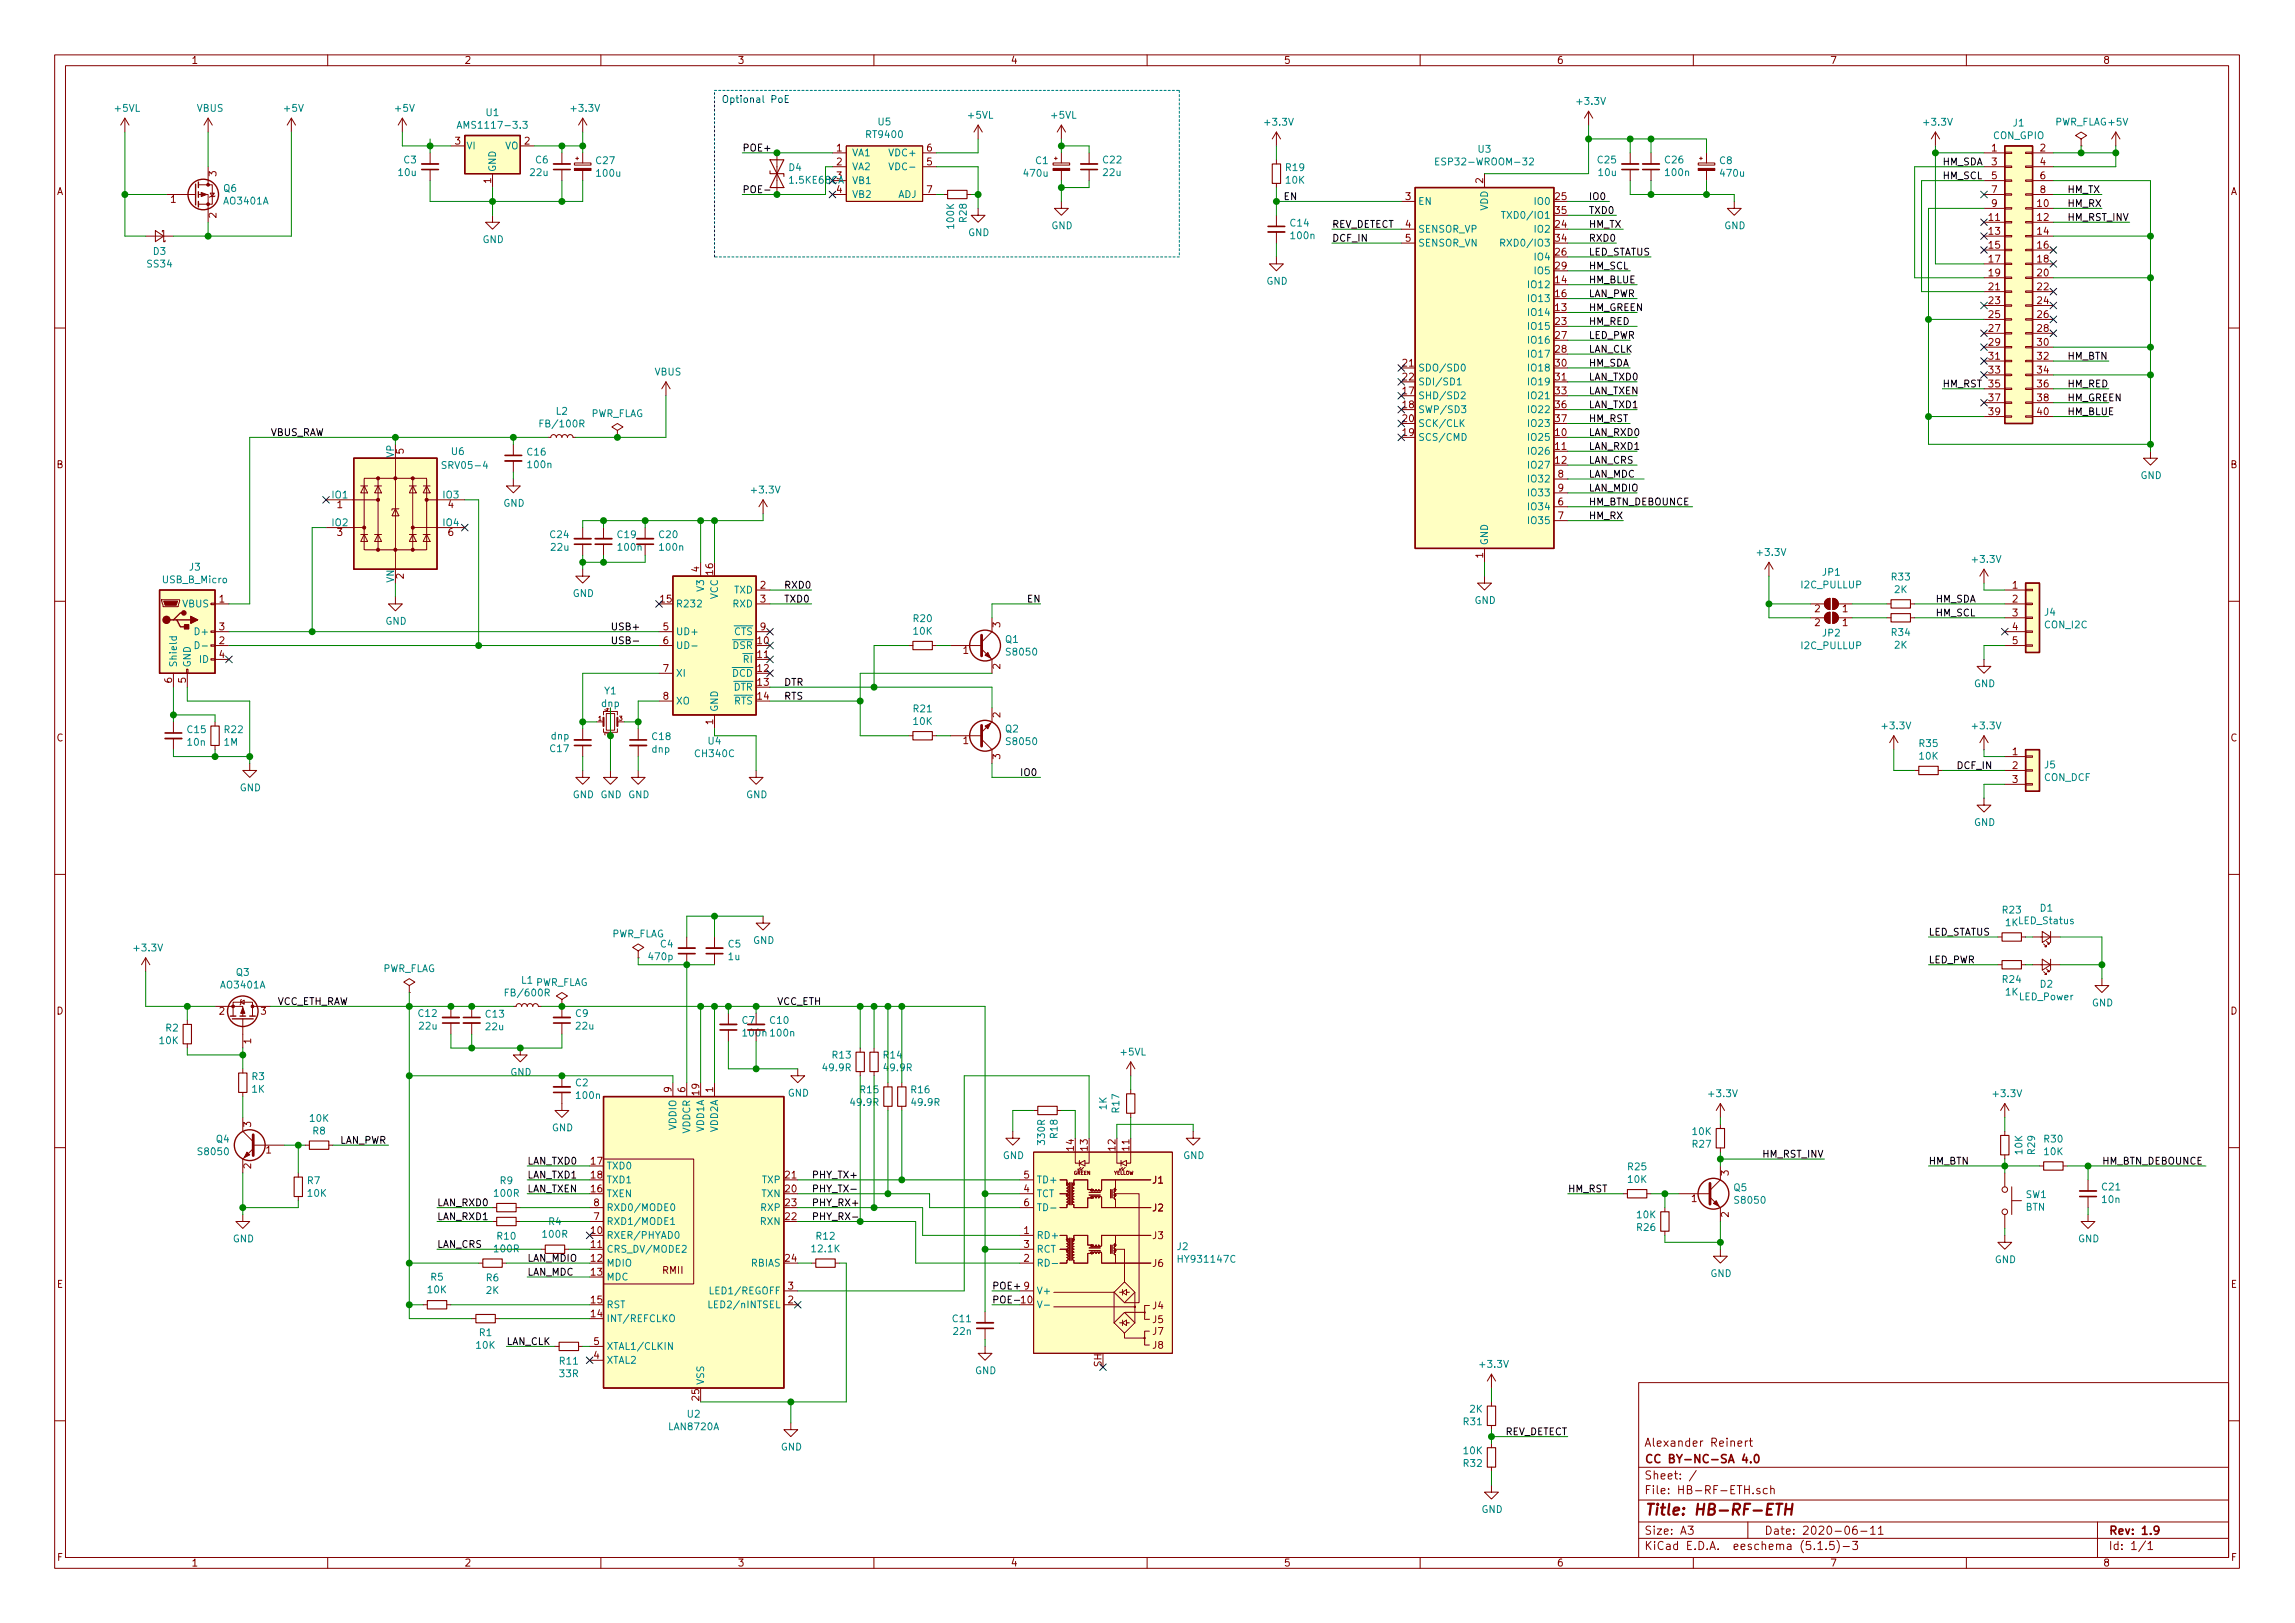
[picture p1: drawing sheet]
<svg xmlns="http://www.w3.org/2000/svg" width="420mm" height="297mm" viewBox="0 0 420 297" stroke-linecap="round" stroke-linejoin="round" font-family="sans-serif">
<defs><g id="words">
<text font-size="2.8" fill="#840000" x="301" y="277.3">Title: HB-RF-ETH</text>
<g font-size="2.1" fill="#840000">
<text x="301" y="267.8">CC BY-NC-SA 4.0</text>
<text x="301" y="264.8">Alexander Reinert</text>
<text x="301" y="273.5">File: HB-RF-ETH.sch</text>
<text x="301" y="270.8">Sheet: /</text>
<text x="301" y="280.9">Size: A3</text>
<text x="323" y="280.9">Date: 2020-06-11</text>
<text x="386" y="280.9">Rev: 1.9</text>
<text x="301" y="283.7">KiCad E.D.A. eeschema (5.1.5)-3</text>
<text x="386" y="283.7">Id: 1/1</text>
</g>
<g font-size="1.8" fill="#840000">
<text x="35" y="11.7">1</text>
<text x="85" y="11.7">2</text>
<text x="135" y="11.7">3</text>
<text x="185" y="11.7">4</text>
<text x="235" y="11.7">5</text>
<text x="285" y="11.7">6</text>
<text x="335" y="11.7">7</text>
<text x="385" y="11.7">8</text>
<text x="83.3" y="26.5">3</text>
<text x="96" y="26.5">2</text>
<text x="153.2" y="27.7">1</text>
<text x="169.7" y="27.7">6</text>
<text x="364.6" y="27.7">1</text>
<text x="373.5" y="27.7">2</text>
<text x="10.4" y="35.7">A</text>
<text x="39.6" y="32.3" transform="rotate(-90 39.6 32.3)">3</text>
<text x="89.9" y="33.5" transform="rotate(-90 89.9 33.5)">1</text>
<text x="153.2" y="30.3">2</text>
<text x="153.2" y="35.3">4</text>
<text x="169.7" y="30.3">5</text>
<text x="169.7" y="35.3">7</text>
<text x="271.5" y="33.5" transform="rotate(-90 271.5 33.5)">2</text>
<text x="364.6" y="30.3">3</text>
<text x="364.6" y="32.8">5</text>
<text x="364.6" y="35.3">7</text>
<text x="373.5" y="30.3">4</text>
<text x="373.5" y="32.8">6</text>
<text x="373.5" y="35.3">8</text>
<text x="408.4" y="35.7">A</text>
<text x="31.3" y="37.1">1</text>
<text x="39.6" y="39.9" transform="rotate(-90 39.6 39.9)">2</text>
<text x="257.3" y="36.6">3</text>
<text x="257.3" y="41.7">4</text>
<text x="284.8" y="41.7">24</text>
<text x="284.8" y="36.6">25</text>
<text x="284.8" y="39.2">35</text>
<text x="364.2" y="40.4">11</text>
<text x="364.6" y="37.9">9</text>
<text x="373" y="37.9">10</text>
<text x="373" y="40.4">12</text>
<text x="257.3" y="44.2">5</text>
<text x="284.8" y="46.8">26</text>
<text x="284.8" y="44.2">34</text>
<text x="364.2" y="43">13</text>
<text x="364.2" y="45.5">15</text>
<text x="373" y="43">14</text>
<text x="373" y="45.5">16</text>
<text x="284.8" y="51.9">14</text>
<text x="284.8" y="49.3">29</text>
<text x="364.2" y="48">17</text>
<text x="364.2" y="50.6">19</text>
<text x="364.2" y="53.1">21</text>
<text x="373" y="48">18</text>
<text x="373" y="50.6">20</text>
<text x="373" y="53.1">22</text>
<text x="284.8" y="56.9">13</text>
<text x="284.8" y="54.4">16</text>
<text x="284.8" y="59.5">23</text>
<text x="364.2" y="55.7">23</text>
<text x="364.2" y="58.2">25</text>
<text x="373" y="55.7">24</text>
<text x="373" y="58.2">26</text>
<text x="284.8" y="62">27</text>
<text x="284.8" y="64.6">28</text>
<text x="364.2" y="60.7">27</text>
<text x="364.2" y="63.3">29</text>
<text x="364.2" y="65.8">31</text>
<text x="373" y="60.7">28</text>
<text x="373" y="63.3">30</text>
<text x="373" y="65.8">32</text>
<text x="256.8" y="67.1">21</text>
<text x="256.8" y="69.6">22</text>
<text x="284.8" y="67.1">30</text>
<text x="284.8" y="69.6">31</text>
<text x="364.2" y="68.4">33</text>
<text x="364.2" y="70.9">35</text>
<text x="373" y="68.4">34</text>
<text x="373" y="70.9">36</text>
<text x="256.8" y="72.2">17</text>
<text x="256.8" y="74.7">18</text>
<text x="256.8" y="77.3">20</text>
<text x="284.8" y="72.2">33</text>
<text x="284.8" y="74.7">36</text>
<text x="284.8" y="77.3">37</text>
<text x="364.2" y="73.4">37</text>
<text x="364.2" y="76">39</text>
<text x="373" y="73.4">38</text>
<text x="373" y="76">40</text>
<text x="73.9" y="83.1" transform="rotate(-90 73.9 83.1)">5</text>
<text x="256.8" y="79.8">19</text>
<text x="284.8" y="79.8">10</text>
<text x="284.8" y="82.3">11</text>
<text x="10.4" y="85.7">B</text>
<text x="284.8" y="84.9">12</text>
<text x="285.3" y="87.4">8</text>
<text x="285.3" y="90">9</text>
<text x="408.4" y="85.7">B</text>
<text x="61.7" y="93">1</text>
<text x="82.1" y="93">4</text>
<text x="285.3" y="92.5">6</text>
<text x="285.3" y="95">7</text>
<text x="61.7" y="98.1">3</text>
<text x="82.1" y="98.1">6</text>
<text x="73.9" y="105.9" transform="rotate(-90 73.9 105.9)">2</text>
<text x="128" y="104.7" transform="rotate(-90 128 104.7)">4</text>
<text x="130.6" y="105.1" transform="rotate(-90 130.6 105.1)">16</text>
<text x="139.2" y="107.7">2</text>
<text x="271.5" y="102.1" transform="rotate(-90 271.5 102.1)">1</text>
<text x="368.5" y="107.7">1</text>
<text x="40.2" y="110.3">1</text>
<text x="121" y="110.3">15</text>
<text x="139.2" y="110.3">3</text>
<text x="332.3" y="112.1">2</text>
<text x="337.3" y="112.1">1</text>
<text x="368.5" y="110.3">2</text>
<text x="368.5" y="112.8">3</text>
<text x="40.2" y="117.9">2</text>
<text x="40.2" y="115.4">3</text>
<text x="121.4" y="115.4">5</text>
<text x="121.4" y="117.9">6</text>
<text x="138.7" y="117.9">10</text>
<text x="139.2" y="115.4">9</text>
<text x="176.4" y="119.7">1</text>
<text x="183.1" y="114.8" transform="rotate(-90 183.1 114.8)">3</text>
<text x="332.3" y="114.6">2</text>
<text x="337.3" y="114.6">1</text>
<text x="368.5" y="115.4">4</text>
<text x="368.5" y="117.9">5</text>
<text x="31.5" y="125" transform="rotate(-90 31.5 125)">6</text>
<text x="34" y="125" transform="rotate(-90 34 125)">5</text>
<text x="40.2" y="120.4">4</text>
<text x="121.4" y="123">7</text>
<text x="138.7" y="120.4">11</text>
<text x="138.7" y="123">12</text>
<text x="138.7" y="125.5">13</text>
<text x="183.1" y="122.4" transform="rotate(-90 183.1 122.4)">2</text>
<text x="121.4" y="128.1">8</text>
<text x="138.7" y="128.1">14</text>
<text x="183.1" y="131.3" transform="rotate(-90 183.1 131.3)">2</text>
<text x="10.4" y="135.7">C</text>
<text x="130.6" y="132.6" transform="rotate(-90 130.6 132.6)">1</text>
<text x="176.4" y="136.2">1</text>
<text x="408.4" y="135.7">C</text>
<text x="183.1" y="138.9" transform="rotate(-90 183.1 138.9)">3</text>
<text x="368.5" y="138.2">1</text>
<text x="368.5" y="140.8">2</text>
<text x="368.5" y="143.3">3</text>
<text x="10.4" y="185.7">D</text>
<text x="40.2" y="185.7">2</text>
<text x="47.8" y="185.7">3</text>
<text x="408.4" y="185.7">D</text>
<text x="46" y="191" transform="rotate(-90 46 191)">1</text>
<text x="122.9" y="199.9" transform="rotate(-90 122.9 199.9)">9</text>
<text x="125.5" y="199.9" transform="rotate(-90 125.5 199.9)">6</text>
<text x="128" y="200.4" transform="rotate(-90 128 200.4)">19</text>
<text x="130.6" y="199.9" transform="rotate(-90 130.6 199.9)">1</text>
<text x="46" y="206.3" transform="rotate(-90 46 206.3)">3</text>
<text x="46" y="213.9" transform="rotate(-90 46 213.9)">2</text>
<text x="48.7" y="211.1">1</text>
<text x="108.3" y="213.1">17</text>
<text x="108.3" y="215.7">18</text>
<text x="143.8" y="215.7">21</text>
<text x="187.5" y="215.7">5</text>
<text x="196.6" y="210.6" transform="rotate(-90 196.6 210.6)">14</text>
<text x="199.1" y="210.6" transform="rotate(-90 199.1 210.6)">13</text>
<text x="204.2" y="210.6" transform="rotate(-90 204.2 210.6)">12</text>
<text x="206.8" y="210.6" transform="rotate(-90 206.8 210.6)">11</text>
<text x="316.5" y="215.1" transform="rotate(-90 316.5 215.1)">3</text>
<text x="108.3" y="218.2">16</text>
<text x="108.7" y="220.8">8</text>
<text x="143.8" y="218.2">20</text>
<text x="143.8" y="220.8">23</text>
<text x="187.5" y="218.2">4</text>
<text x="187.5" y="220.8">6</text>
<text x="211" y="216.6">J1</text>
<text x="211" y="221.7">J2</text>
<text x="309.7" y="220">1</text>
<text x="108.3" y="225.8">10</text>
<text x="108.7" y="223.3">7</text>
<text x="143.8" y="223.3">22</text>
<text x="187.5" y="225.8">1</text>
<text x="211" y="226.8">J3</text>
<text x="316.5" y="222.8" transform="rotate(-90 316.5 222.8)">2</text>
<text x="108.3" y="228.4">11</text>
<text x="108.3" y="230.9">12</text>
<text x="108.3" y="233.5">13</text>
<text x="121.3" y="233.1">RMII</text>
<text x="143.8" y="230.9">24</text>
<text x="187.5" y="230.9">2</text>
<text x="187.5" y="228.4">3</text>
<text x="211" y="231.9">J6</text>
<text x="10.4" y="235.7">E</text>
<text x="108.3" y="238.5">15</text>
<text x="144.3" y="238.5">2</text>
<text x="144.3" y="236">3</text>
<text x="211" y="239.6">J4</text>
<text x="408.4" y="235.7">E</text>
<text x="108.3" y="241.1">14</text>
<text x="211" y="242.1">J5</text>
<text x="211" y="244.3">J7</text>
<text x="108.7" y="248.7">4</text>
<text x="108.7" y="246.2">5</text>
<text x="201.7" y="250.2" transform="rotate(-90 201.7 250.2)">SH</text>
<text x="211" y="246.8">J8</text>
<text x="128" y="256.3" transform="rotate(-90 128 256.3)">25</text>
<text x="10.5" y="285.7">F</text>
<text x="35" y="286.7">1</text>
<text x="85" y="286.7">2</text>
<text x="135" y="286.7">3</text>
<text x="185" y="286.7">4</text>
<text x="235" y="286.7">5</text>
<text x="285" y="286.7">6</text>
<text x="335" y="286.7">7</text>
<text x="385" y="286.7">8</text>
<text x="408.5" y="285.7">F</text>
</g>
<g font-size="1.8" fill="#008484">
<text x="21.1" y="20.5">+5VL</text>
<text x="36" y="20.5">VBUS</text>
<text x="52.1" y="20.5">+5V</text>
<text x="72.4" y="20.5">+5V</text>
<text x="84.7" y="23.6">AMS1117-3.3</text>
<text x="89.1" y="21.2">U1</text>
<text x="104.7" y="20.5">+3.3V</text>
<text x="160.8" y="22.9">U5</text>
<text x="177.3" y="21.7">+5VL</text>
<text x="192.6" y="21.7">+5VL</text>
<text x="231.7" y="23">+3.3V</text>
<text x="288.9" y="19.2">+3.3V</text>
<text x="352.4" y="23">+3.3V</text>
<text x="368.6" y="23.2">J1</text>
<text x="376" y="23">PWR_FLAG +5V</text>
<text x="74" y="29.9">C3</text>
<text x="85.3" y="27.3">VI</text>
<text x="92.4" y="27.3">VO</text>
<text x="98.1" y="29.9">C6</text>
<text x="156" y="28.6">VA1</text>
<text x="158.8" y="25.3">RT9400</text>
<text x="163.1" y="28.6">VDC+</text>
<text x="202" y="29.9">C22</text>
<text x="270.7" y="28">U3</text>
<text x="292.6" y="29.9">C25</text>
<text x="304.9" y="29.9">C26</text>
<text x="364.9" y="25.5">CON_GPIO</text>
<text x="41" y="35.1">Q6</text>
<text x="73" y="32.2">10u</text>
<text x="90.8" y="31.5" transform="rotate(-90 90.8 31.5)">GND</text>
<text x="97.2" y="32.2">22u</text>
<text x="109.2" y="30">C27</text>
<text x="109.4" y="32.3">100u</text>
<text x="144.4" y="31.3">D4</text>
<text x="153.2" y="32.8">3</text>
<text x="156" y="31.2">VA2</text>
<text x="156" y="33.7">VB1</text>
<text x="163.6" y="31.2">VDC-</text>
<text x="187.6" y="32.3">470u</text>
<text x="189.6" y="30">C1</text>
<text x="202.1" y="32.2">22u</text>
<text x="235.5" y="31.3">R19</text>
<text x="235.5" y="33.6">10K</text>
<text x="263.9" y="30.3">ESP32-WROOM-32</text>
<text x="292.7" y="32.2">10u</text>
<text x="305.1" y="32.2">100n</text>
<text x="314.9" y="30">C8</text>
<text x="315.1" y="32.3">470u</text>
<text x="41.1" y="37.4">AO3401A</text>
<text x="156" y="36.2">VB2</text>
<text x="164.4" y="36.2">ADJ</text>
<text x="174.7" y="41.7" transform="rotate(-90 174.7 41.7)">100K</text>
<text x="177" y="40.6" transform="rotate(-90 177 40.6)">R28</text>
<text x="192.5" y="41.9">GND</text>
<text x="236.3" y="41.5">C14</text>
<text x="259.6" y="37.5">EN</text>
<text x="272.4" y="38.6" transform="rotate(-90 272.4 38.6)">VDD</text>
<text x="276.1" y="40">TXD0/IO1</text>
<text x="281.1" y="37.5">IO0</text>
<text x="315.7" y="41.9">GND</text>
<text x="28.1" y="46.6">D3</text>
<text x="88.3" y="44.5">GND</text>
<text x="177.2" y="43.2">GND</text>
<text x="236.5" y="43.8">100n</text>
<text x="259.6" y="42.6">SENSOR_VP</text>
<text x="259.6" y="45.1">SENSOR_VN</text>
<text x="275.9" y="45.1">RXD0/IO3</text>
<text x="281.1" y="42.6">IO2</text>
<text x="281.1" y="47.7">IO4</text>
<text x="27.1" y="49">SS34</text>
<text x="231.9" y="52.1">GND</text>
<text x="280.1" y="52.7">IO12</text>
<text x="281.1" y="50.2">IO5</text>
<text x="280.1" y="57.8">IO14</text>
<text x="280.1" y="55.3">IO13</text>
<text x="280.1" y="60.4">IO15</text>
<text x="280.1" y="62.9">IO16</text>
<text x="280.1" y="65.4">IO17</text>
<text x="119.9" y="68.7">VBUS</text>
<text x="259.6" y="68">SDO/SD0</text>
<text x="259.6" y="70.5">SDI/SD1</text>
<text x="280.1" y="68">IO18</text>
<text x="280.1" y="70.5">IO19</text>
<text x="101.9" y="75.9">L2</text>
<text x="108.1" y="76.3">PWR_FLAG</text>
<text x="259.6" y="73.1">SHD/SD2</text>
<text x="259.6" y="75.6">SWP/SD3</text>
<text x="280.1" y="73.1">IO21</text>
<text x="280.1" y="75.6">IO22</text>
<text x="72.1" y="83.8" transform="rotate(-90 72.1 83.8)">VP</text>
<text x="82.7" y="83.3">U6</text>
<text x="96.6" y="83.4">C16</text>
<text x="99.3" y="78.2">FB/100R</text>
<text x="259.6" y="80.7">SCS/CMD</text>
<text x="259.6" y="78.1">SCK/CLK</text>
<text x="280.1" y="80.7">IO25</text>
<text x="280.1" y="83.2">IO26</text>
<text x="280.1" y="78.1">IO23</text>
<text x="81.5" y="85.8">SRV05-4</text>
<text x="96.8" y="85.7">100n</text>
<text x="280.1" y="85.8">IO27</text>
<text x="280.1" y="88.3">IO32</text>
<text x="391.9" y="87.7">GND</text>
<text x="60.8" y="91.2">IO1</text>
<text x="81.1" y="91.2">IO3</text>
<text x="92.2" y="92.7">GND</text>
<text x="137.7" y="90.3">+3.3V</text>
<text x="280.1" y="93.4">IO34</text>
<text x="280.1" y="95.9">IO35</text>
<text x="280.1" y="90.8">IO33</text>
<text x="60.8" y="96.3">IO2</text>
<text x="81.1" y="96.3">IO4</text>
<text x="100.8" y="98.5">C24</text>
<text x="101" y="100.8">22u</text>
<text x="113.1" y="98.5">C19</text>
<text x="113.3" y="100.8">100n</text>
<text x="120.7" y="98.5">C20</text>
<text x="120.9" y="100.8">100n</text>
<text x="272.4" y="99.9" transform="rotate(-90 272.4 99.9)">GND</text>
<text x="321.9" y="101.7">+3.3V</text>
<text x="29.8" y="106.7">USB_B_Micro</text>
<text x="34.7" y="104.4">J3</text>
<text x="72.1" y="106.7" transform="rotate(-90 72.1 106.7)">VN</text>
<text x="329.8" y="107.7">I2C_PULLUP</text>
<text x="333.7" y="105.4">JP1</text>
<text x="346.4" y="106.2">R33</text>
<text x="361.3" y="103">+3.3V</text>
<text x="33.5" y="111.2">VBUS</text>
<text x="104.9" y="109.3">GND</text>
<text x="123.7" y="111.2">R232</text>
<text x="128.9" y="108.1" transform="rotate(-90 128.9 108.1)">V3</text>
<text x="131.4" y="109.7" transform="rotate(-90 131.4 109.7)">VCC</text>
<text x="134.2" y="111.2">RXD</text>
<text x="134.4" y="108.6">TXD</text>
<text x="167.3" y="113.9">R20</text>
<text x="270" y="110.5">GND</text>
<text x="346.9" y="108.5">2K</text>
<text x="374.3" y="112.7">J4</text>
<text x="36" y="116.2">D+</text>
<text x="70.6" y="114.3">GND</text>
<text x="123.7" y="116.2">UD+</text>
<text x="123.7" y="118.8">UD-</text>
<text x="134.2" y="118.8">DSR</text>
<text x="134.4" y="116.2">CTS</text>
<text x="167.3" y="116.2">10K</text>
<text x="184.1" y="117.7">Q1</text>
<text x="184.5" y="120">S8050</text>
<text x="329.8" y="118.8">I2C_PULLUP</text>
<text x="333.7" y="116.5">JP2</text>
<text x="346.4" y="116.4">R34</text>
<text x="346.9" y="118.7">2K</text>
<text x="374.4" y="115">CON_I2C</text>
<text x="32.4" y="122.2" transform="rotate(-90 32.4 122.2)">Shield</text>
<text x="34.9" y="122.2" transform="rotate(-90 34.9 122.2)">GND</text>
<text x="36.6" y="121.3">ID</text>
<text x="123.7" y="123.9">XI</text>
<text x="134.1" y="123.9">DCD</text>
<text x="136.1" y="121.3">RI</text>
<text x="361.4" y="125.8">GND</text>
<text x="110.1" y="129.4">dnp</text>
<text x="110.7" y="127.1">Y1</text>
<text x="123.7" y="128.9">XO</text>
<text x="131.4" y="130.3" transform="rotate(-90 131.4 130.3)">GND</text>
<text x="134.3" y="126.4">DTR</text>
<text x="134.4" y="128.9">RTS</text>
<text x="167.3" y="130.4">R21</text>
<text x="34.4" y="134.2">C15</text>
<text x="34.4" y="136.5">10n</text>
<text x="41" y="136.5">1M</text>
<text x="41.1" y="134.2">R22</text>
<text x="100.8" y="137.7">C17</text>
<text x="100.9" y="135.3">dnp</text>
<text x="119.4" y="137.8">dnp</text>
<text x="119.5" y="135.4">C18</text>
<text x="129.7" y="136.3">U4</text>
<text x="167.3" y="132.7">10K</text>
<text x="184.1" y="134">Q2</text>
<text x="184.5" y="136.4">S8050</text>
<text x="344.8" y="133.5">+3.3V</text>
<text x="351.4" y="136.7">R35</text>
<text x="361.3" y="133.5">+3.3V</text>
<text x="127.4" y="138.6">CH340C</text>
<text x="351.4" y="139">10K</text>
<text x="374.2" y="142.9">CON_DCF</text>
<text x="374.3" y="140.6">J5</text>
<text x="43.9" y="144.8">GND</text>
<text x="104.9" y="146.1">GND GND GND</text>
<text x="136.6" y="146.1">GND</text>
<text x="361.4" y="151.2">GND</text>
<text x="366.7" y="167.2">R23</text>
<text x="373.5" y="166.8">D1</text>
<text x="111.9" y="171.6">PWR_FLAG</text>
<text x="121" y="173.4">C4</text>
<text x="133.3" y="173.4">C5</text>
<text x="137.9" y="172.8">GND</text>
<text x="367.2" y="169.5">1K LED_Status</text>
<text x="24.7" y="174.1">+3.3V</text>
<text x="43.3" y="178.6">Q3</text>
<text x="70" y="177.9">PWR_FLAG</text>
<text x="118.9" y="175.7">470p</text>
<text x="133.4" y="175.7">1u</text>
<text x="366.7" y="179.9">R24</text>
<text x="40.5" y="180.9">AO3401A</text>
<text x="93" y="182.4">FB/600R</text>
<text x="95.5" y="180">L1 PWR_FLAG</text>
<text x="367.2" y="182.2">1K</text>
<text x="369.7" y="183.1">LED_Power</text>
<text x="373.5" y="180.8">D2</text>
<text x="383" y="184.2">GND</text>
<text x="29.3" y="191.1">10K</text>
<text x="30.4" y="188.8">R2</text>
<text x="76.7" y="186.1">C12</text>
<text x="76.8" y="188.4">22u</text>
<text x="89" y="186.2">C13</text>
<text x="89" y="188.6">22u</text>
<text x="105.4" y="186.1">C9</text>
<text x="105.5" y="188.4">22u</text>
<text x="135.9" y="187.4">C7</text>
<text x="136.1" y="189.7">100n 100n</text>
<text x="141" y="187.4">C10</text>
<text x="46.2" y="197.7">R3</text>
<text x="93.4" y="196.9">GND</text>
<text x="150.8" y="196">49.9R</text>
<text x="152.5" y="193.7">R13</text>
<text x="161.8" y="193.7">R14</text>
<text x="162" y="196">49.9R</text>
<text x="205.3" y="193.2">+5VL</text>
<text x="46.2" y="200">1K</text>
<text x="105.4" y="198.8">C2</text>
<text x="105.7" y="201.1">100n</text>
<text x="144.2" y="200.7">GND</text>
<text x="155.9" y="202.4">49.9R</text>
<text x="157.5" y="200.1">R15</text>
<text x="166.9" y="200.1">R16</text>
<text x="167.1" y="202.4">49.9R</text>
<text x="202.6" y="203.1" transform="rotate(-90 202.6 203.1)">1K</text>
<text x="204.9" y="203.6" transform="rotate(-90 204.9 203.6)">R17</text>
<text x="313" y="200.8">+3.3V</text>
<text x="365.1" y="200.8">+3.3V</text>
<text x="39.6" y="209.1">Q4</text>
<text x="56.8" y="205.3">10K</text>
<text x="57.3" y="207.6">R8</text>
<text x="101" y="207">GND</text>
<text x="123.8" y="206.8" transform="rotate(-90 123.8 206.8)">VDDIO</text>
<text x="126.4" y="207.5" transform="rotate(-90 126.4 207.5)">VDDCR</text>
<text x="128.9" y="207.2" transform="rotate(-90 128.9 207.2)">VDD1A</text>
<text x="131.4" y="207.2" transform="rotate(-90 131.4 207.2)">VDD2A</text>
<text x="191.3" y="209.4" transform="rotate(-90 191.3 209.4)">330R</text>
<text x="193.6" y="208.3" transform="rotate(-90 193.6 208.3)">R18</text>
<text x="309.9" y="207.7">10K</text>
<text x="374.3" y="209.1">R30</text>
<text x="36.5" y="211.4">S8050</text>
<text x="111" y="214">TXD0</text>
<text x="183.6" y="212.1">GND</text>
<text x="216.6" y="212.1">GND</text>
<text x="298.1" y="214.2">R25</text>
<text x="309.9" y="210">R27</text>
<text x="370.3" y="211.2" transform="rotate(-90 370.3 211.2)">10K</text>
<text x="372.6" y="211.2" transform="rotate(-90 372.6 211.2)">R29</text>
<text x="374.3" y="211.4">10K</text>
<text x="56.3" y="216.7">R7</text>
<text x="56.4" y="219">10K</text>
<text x="90.6" y="219">100R</text>
<text x="91.6" y="216.7">R9</text>
<text x="111" y="219.1">TXEN</text>
<text x="111" y="216.6">TXD1</text>
<text x="111" y="221.7">RXD0/MODE0</text>
<text x="139.4" y="221.7">RXP</text>
<text x="139.5" y="219.1">TXN</text>
<text x="139.6" y="216.6">TXP</text>
<text x="189.7" y="219.1">TCT</text>
<text x="189.7" y="216.6">TD+</text>
<text x="189.7" y="221.7">TD-</text>
<text x="298.1" y="216.5">10K</text>
<text x="317.4" y="218">Q5</text>
<text x="317.8" y="220.3">S8050</text>
<text x="370.8" y="221.6">BTN</text>
<text x="370.9" y="219.3">SW1</text>
<text x="384.9" y="217.9">C21</text>
<text x="384.9" y="220.2">10n</text>
<text x="42.6" y="227.4">GND</text>
<text x="91.1" y="226.9">R10</text>
<text x="99.5" y="226.5">100R</text>
<text x="100.5" y="224.2">R4</text>
<text x="111" y="226.7">RXER/PHYAD0</text>
<text x="111" y="224.2">RXD1/MODE1</text>
<text x="139.3" y="224.2">RXN</text>
<text x="149.5" y="226.9">R12</text>
<text x="189.7" y="226.7">RD+</text>
<text x="299.7" y="225.3">R26</text>
<text x="299.7" y="223">10K</text>
<text x="380.4" y="227.4">GND</text>
<text x="90.6" y="229.2">100R</text>
<text x="111" y="229.3">CRS_DV/MODE2</text>
<text x="111" y="231.8">MDIO</text>
<text x="137.5" y="231.8">RBIAS</text>
<text x="148.8" y="229.2">12.1K</text>
<text x="189.7" y="231.8">RD-</text>
<text x="189.7" y="229.3">RCT</text>
<text x="215.5" y="228.8">J2</text>
<text x="216.1" y="231.1">HY931147C</text>
<text x="313.1" y="233.7">GND</text>
<text x="365.2" y="231.2">GND</text>
<text x="78.4" y="236.7">10K</text>
<text x="78.9" y="234.4">R5</text>
<text x="89.1" y="234.5">R6</text>
<text x="89.1" y="236.8">2K</text>
<text x="111" y="234.4">MDC</text>
<text x="111" y="239.4">RST</text>
<text x="130.6" y="239.4">LED2/nINTSEL</text>
<text x="130.6" y="236.9">LED1/REGOFF</text>
<text x="189.7" y="236.9">V+</text>
<text x="87.8" y="244.5">R1</text>
<text x="111" y="242">INT/REFCLKO</text>
<text x="174.5" y="242">C11</text>
<text x="174.7" y="244.3">22n</text>
<text x="87.2" y="246.8">10K</text>
<text x="102.5" y="249.7">R11</text>
<text x="111" y="249.6">XTAL2</text>
<text x="111" y="247.1">XTAL1/CLKIN</text>
<text x="178.5" y="251.5">GND</text>
<text x="271.1" y="250.3">+3.3V</text>
<text x="102.5" y="252.1">33R</text>
<text x="128.9" y="253.5" transform="rotate(-90 128.9 253.5)">VSS</text>
<text x="122.6" y="261.8">LAN8720A</text>
<text x="125.9" y="259.4">U2</text>
<text x="268" y="260.8">R31</text>
<text x="269.1" y="258.5">2K</text>
<text x="143" y="265.5">GND</text>
<text x="268" y="268.5">R32</text>
<text x="268" y="266.2">10K</text>
<text x="271.2" y="276.9">GND</text>
</g>
<text font-size="1.8" fill="#0000c2" x="132.1" y="18.8">Optional PoE</text>
<g font-size="1.8">
<text x="135.9" y="27.7">POE+</text>
<text x="135.9" y="35.3">POE-</text>
<text x="355.6" y="30.3">HM_SDA</text>
<text x="355.6" y="32.8">HM_SCL</text>
<text x="378.5" y="35.3">HM_TX</text>
<text x="234.9" y="36.6">EN</text>
<text x="243.8" y="41.7">REV_DETECT</text>
<text x="290.8" y="41.7">HM_TX</text>
<text x="290.8" y="36.6">IO0</text>
<text x="290.8" y="39.2">TXD0</text>
<text x="378.5" y="40.4">HM_RST_INV</text>
<text x="378.5" y="37.9">HM_RX</text>
<text x="243.8" y="44.2">DCF_IN</text>
<text x="290.8" y="46.8">LED_STATUS</text>
<text x="290.8" y="44.2">RXD0</text>
<text x="290.8" y="51.9">HM_BLUE</text>
<text x="290.8" y="49.3">HM_SCL</text>
<text x="290.8" y="56.9">HM_GREEN</text>
<text x="290.8" y="59.5">HM_RED</text>
<text x="290.8" y="54.4">LAN_PWR</text>
<text x="290.8" y="62">LED_PWR</text>
<text x="290.8" y="64.6">LAN_CLK</text>
<text x="378.5" y="65.8">HM_BTN</text>
<text x="290.8" y="67.1">HM_SDA</text>
<text x="290.8" y="69.6">LAN_TXD0</text>
<text x="355.6" y="70.9">HM_RST</text>
<text x="378.5" y="70.9">HM_RED</text>
<text x="290.8" y="77.3">HM_RST</text>
<text x="290.8" y="74.7">LAN_TXD1</text>
<text x="290.8" y="72.2">LAN_TXEN</text>
<text x="378.5" y="73.4">HM_GREEN</text>
<text x="378.5" y="76">HM_BLUE</text>
<text x="49.5" y="79.8">VBUS_RAW</text>
<text x="290.8" y="82.3">LAN_RXD1</text>
<text x="290.8" y="79.8">LAN_RXD0</text>
<text x="290.8" y="90">LAN_MDIO</text>
<text x="290.8" y="84.9">LAN_CRS</text>
<text x="290.8" y="87.4">LAN_MDC</text>
<text x="290.8" y="95">HM_RX</text>
<text x="290.8" y="92.5">HM_BTN_DEBOUNCE</text>
<text x="143.5" y="107.7">RXD0</text>
<text x="143.5" y="110.3">TXD0</text>
<text x="188" y="110.3">EN</text>
<text x="354.3" y="112.8">HM_SCL</text>
<text x="354.3" y="110.3">HM_SDA</text>
<text x="111.8" y="115.4">USB+</text>
<text x="111.8" y="117.9">USB-</text>
<text x="143.5" y="125.5">DTR</text>
<text x="143.5" y="128.1">RTS</text>
<text x="186.7" y="142">IO0</text>
<text x="358.1" y="140.8">DCF_IN</text>
<text x="353.1" y="171.2">LED_STATUS</text>
<text x="353.1" y="176.3">LED_PWR</text>
<text x="50.8" y="183.9">VCC_ETH_RAW</text>
<text x="142.2" y="183.9">VCC_ETH</text>
<text x="62.2" y="209.3">LAN_PWR</text>
<text x="96.5" y="213.1">LAN_TXD0</text>
<text x="96.5" y="215.7">LAN_TXD1</text>
<text x="148.6" y="215.7">PHY_TX+</text>
<text x="322.6" y="211.9">HM_RST_INV</text>
<text x="353.1" y="213.1">HM_BTN</text>
<text x="384.8" y="213.1">HM_BTN_DEBOUNCE</text>
<text x="80" y="220.8">LAN_RXD0</text>
<text x="96.5" y="218.2">LAN_TXEN</text>
<text x="148.6" y="218.2">PHY_TX-</text>
<text x="148.6" y="220.8">PHY_RX+</text>
<text x="287" y="218.2">HM_RST</text>
<text x="80" y="223.3">LAN_RXD1</text>
<text x="148.6" y="223.3">PHY_RX-</text>
<text x="80" y="228.4">LAN_CRS</text>
<text x="96.5" y="230.9">LAN_MDIO</text>
<text x="96.5" y="233.5">LAN_MDC</text>
<text x="181.6" y="238.5">POE- 10</text>
<text x="181.6" y="236">POE+ 9</text>
<text x="92.7" y="246.2">LAN_CLK</text>
<text x="275.6" y="262.7">REV_DETECT</text>
</g>
<text font-size="1.8" fill="#000084" x="144.7" y="33.6">1.5KE68CA</text>
<g font-size="1.1" fill="#840000">
<text x="109.6" y="131.9">1</text>
<text x="111.5" y="130.2" transform="rotate(-90 111.5 130.2)">4</text>
<text x="113.4" y="131.9">3</text>
<text x="111.5" y="134.6" transform="rotate(-90 111.5 134.6)">2</text>
</g>
<g font-size=".9" fill="#840000">
<text x="196.5" y="215">GREEN</text>
<text x="203.9" y="215">YELLOW</text>
</g>
</g></defs>
<g fill="none" stroke="#840000" stroke-width=".18">
<path d="M10 10h400v277h-400zM12 12h396v273.1h-396zM60 10v2M110 10v2M160 10v2M210 10v2M260 10v2M310 10v2M360 10v2M22.9 21.6l-.8 1.3M22.9 21.6v2.6M22.9 21.6l.7 1.3"/>
<path d="M30.5 35.6h5.3M36.3 35.6h1.8v5.1M36.3 33.8h2.6v3.6h-2.6M38.1 21.6v2.6M38.1 30.5v3.3M38.1 21.6l-.8 1.3M38.1 21.6l.8 1.3M38.5 35.3h.7l-.3 .7zM39.4 35.9l-.2 .1h-.7l-.1 .1M53.3 21.6l-.7 1.3M53.3 21.6v2.6M53.3 21.6l.8 1.3"/>
<path d="M73.7 21.6l-.8 1.3M73.7 21.6v2.6M73.7 21.6l.7 1.3M78.7 28v2M78.7 31v2.1M82.5 26.7h2.6M90.2 39.4v1.3h1.2l-1.2 1.2-1.3-1.2h1.3M90.2 31.8v2.5M95.2 26.7h2.6M102.9 28v2M102.9 31v2.1M105.2 29.8h3v.4h-3z"/>
<path d="M105.4 29h.5M105.7 28.7v.5M106.7 21.6l-.8 1.3M106.7 21.6v2.6M106.7 28v1.8M106.7 31.2v1.9M106.7 21.6l.7 1.3M142.2 28v7.6M152.4 28h2.5M152.4 30.5h2.5M152.4 33.1h2.5M152.4 35.6h2.5"/>
<path d="M154.9 26.7h14v10.2h-14zM168.9 28h2.5M168.9 30.5h2.5M168.9 35.6h2.5M172.7 35.6h.8M177 35.6h.8M179.1 38.1v1.3h1.2l-1.2 1.3-1.3-1.3h1.3M179.1 22.9l-.8 1.3M179.1 22.9v2.5M179.1 22.9l.7 1.3M192.8 29.8h3v.4h-3zM193 29h.5"/>
<path d="M193.3 28.7v.5M194.3 36.9v1.2h1.3l-1.3 1.3-1.3-1.3h1.3M194.3 22.9l-.8 1.3M194.3 22.9v2.5M194.3 28v1.8M194.3 31.2v1.9M194.3 22.9l.8 1.3M199.4 28v2M199.4 31v2.1M233.7 24.2l-.8 1.2M233.7 24.2v2.5M233.7 29.2v.8"/>
<path d="M233.7 33.6v.7M233.7 39.4v2M233.7 24.2l.7 1.2M256.5 36.9h2.6M271.8 31.8v2.5M290.8 20.4l-.7 1.2M290.8 20.4v2.5M290.8 20.4l.8 1.2M298.4 28v2M298.4 31v2.1M302.3 28v2M302.3 31v2.1"/>
<path d="M310.9 29.8h3v.4h-3zM311.1 29h.6M311.4 28.7v.5M312.4 28v1.8M312.4 31.2v1.9M317.5 36.9v1.2h1.3l-1.3 1.3-1.3-1.3h1.3M354.3 24.2l-.7 1.2M354.3 24.2v2.5M354.3 24.2l.8 1.2M363.2 28h3.8M363.2 30.5h3.8M363.2 33.1h3.8"/>
<path d="M363.2 35.6h3.8M363.2 38.1h3.8M367 38h1.3v.3h-1.3zM367 35.5h1.3v.2h-1.3zM367 32.9h1.3v.3h-1.3zM367 30.4h1.3v.2h-1.3zM367 27.8h1.3v.3h-1.3zM370.8 38h1.3v.3h-1.3zM370.8 35.5h1.3v.2h-1.3zM370.8 32.9h1.3v.3h-1.3zM370.8 30.4h1.3v.2h-1.3zM370.8 27.8h1.3v.3h-1.3z"/>
<path d="M372.1 28h3.8M372.1 30.5h3.8M372.1 33.1h3.8M372.1 35.6h3.8M372.1 38.1h3.8M381 25.4l1-.6-1-.6-1 .6 1 .6v1.3M381 26.7h.1M387.3 24.2l-.7 1.2M387.3 24.2v2.5M387.3 24.2l.8 1.2M26.7 43.2h5M28.4 42.2l1.6 1-1.6 1z"/>
<path d="M29.7 42.5v-.3h.3v2h.2v-.2M233.7 47v1.3h1.2l-1.2 1.3-1.3-1.3h1.3M233.7 42.5v2M256.5 41.9h2.6M256.5 44.5h2.6M363.2 43.2h3.8M363.2 40.7h3.8M363.2 45.8h3.8M363.2 48.3h3.8M363.2 50.8h3.8M363.2 53.4h3.8M363.2 55.9h3.8"/>
<path d="M363.2 58.5h3.8M367 55.8h1.3v.2h-1.3zM367 58.3h1.3v.3h-1.3zM367 53.2h1.3v.3h-1.3zM367 48.2h1.3v.2h-1.3zM367 45.6h1.3v.3h-1.3zM367 43.1h1.3v.2h-1.3zM367 40.5h1.3v.3h-1.3zM367 50.7h1.3v.3h-1.3zM370.8 55.8h1.3v.2h-1.3zM370.8 58.3h1.3v.3h-1.3zM370.8 53.2h1.3v.3h-1.3z"/>
<path d="M370.8 48.2h1.3v.2h-1.3zM370.8 45.6h1.3v.3h-1.3zM370.8 43.1h1.3v.2h-1.3zM370.8 40.5h1.3v.3h-1.3zM370.8 50.7h1.3v.3h-1.3zM372.1 43.2h3.8M372.1 40.7h3.8M372.1 45.8h3.8M372.1 48.3h3.8M372.1 50.8h3.8M372.1 53.4h3.8M372.1 55.9h3.8"/>
<path d="M372.1 58.5h3.8M10 60h2M113 78.8l1-.7-1-.6-1 .6 1 .7v1.2M121.9 69.9l-.7 1.3M121.9 69.9v2.5M121.9 69.9l.8 1.3M363.2 61h3.8M363.2 63.5h3.8M363.2 66.1h3.8M363.2 68.6h3.8M363.2 71.2h3.8M363.2 73.7h3.8"/>
<path d="M363.2 76.2h3.8M367 60.9h1.3v.2h-1.3zM367 63.4h1.3v.3h-1.3zM367 65.9h1.3v.3h-1.3zM367 68.5h1.3v.2h-1.3zM367 71h1.3v.3h-1.3zM367 73.6h1.3v.2h-1.3zM367 76.1h1.3v.3h-1.3zM370.8 60.9h1.3v.2h-1.3zM370.8 63.4h1.3v.3h-1.3zM370.8 65.9h1.3v.3h-1.3zM370.8 68.5h1.3v.2h-1.3z"/>
<path d="M370.8 71h1.3v.3h-1.3zM370.8 73.6h1.3v.2h-1.3zM370.8 76.1h1.3v.3h-1.3zM372.1 61h3.8M372.1 63.5h3.8M372.1 66.1h3.8M372.1 68.6h3.8M372.1 71.2h3.8M372.1 73.7h3.8M372.1 76.2h3.8M408 60h2M59.7 91.5h9.5"/>
<path d="M59.7 96.6h7M66 97.8h1.3M66 88.9h1.3M66.7 87.5h11.4v13.1h-11.4zM66.7 97.8l.6 1.3h-1.3zM66.7 88.9l.6 1.3h-1.3zM68.6 97.8h1.2M68.6 88.9h1.2M69.2 97.8l.6 1.3h-1.2zM69.2 88.9l.6 1.3h-1.2zM69.2 87.5v13.1M72.4 93.1l.6 1.3h-1.2z"/>
<path d="M72.4 83.9v20.3M73 93.1h-1.2v.3M74.9 97.8h1.3M74.9 88.9h1.3M75.6 97.8l.6 1.3h-1.3zM75.6 88.9l.6 1.3h-1.3zM75.6 87.5v13.1M75.6 96.6h9.5M77.5 97.8h1.2M77.5 88.9h1.2M78.1 97.8l.6 1.3h-1.2zM78.1 88.9l.6 1.3h-1.2z"/>
<path d="M78.1 91.5h7M94 87.7v1.2h1.2l-1.2 1.3-1.3-1.3h1.3M94 81.3v2M94 84.4v2M100.3 80h.5l.2-.3 .2-.2 .5 .2 .2 .3 .1-.3 .3-.2 .4 .2 .2 .3 .1-.3 .3-.2 .4 .2 .2 .3 .1-.3 .3-.2 .4 .2 .2 .3h.5M106.7 96.6v2M106.7 99.6v2M110.5 96.6v2M110.5 99.6v2M113 80h.1M118.1 96.6v2M118.1 99.6v2"/>
<path d="M139.7 91.5l-.8 1.2M139.7 91.5v2.5M139.7 91.5l.8 1.2M284.5 92.7h2.5M284.5 95.3h2.5M284.5 87.7h2.5M284.5 90.2h2.5M393.7 82.6v1.3h1.3l-1.3 1.2-1.3-1.2h1.3M10 110h2M29.6 109.8h3.3v.2l-.3 1h-2.8zM38.6 118h.8v.3h-.8zM38.6 115.5h.8v.2h-.8z"/>
<path d="M38.6 110.4h.8v.3h-.8zM39.4 110.5h2.5M39.4 118.1h2.5M39.4 115.6h2.5M72.4 109.3v1.2h1.3l-1.3 1.3-1.3-1.3h1.3M106.7 104.2v1.2h1.2l-1.2 1.3-1.3-1.3h1.3M120.6 118.1h2.6M120.6 115.6h2.6M128.3 102.9v2.5M138.4 110.5h2.6M138.4 115.6h2.6M138.4 108h2.6"/>
<path d="M166.4 118.1h.7M170.7 118.1h.7M174 118.1h5.7M179.7 118.8l1.9 1.9v2.5M181.6 113.1v2.5l-1.9 1.9M271.8 105.4v1.3h1.2l-1.2 1.3-1.3-1.3h1.3M271.8 100.4v2.5M323.8 102.9l-.7 1.3M323.8 102.9v2.5M323.8 102.9l.8 1.3M331.5 110.5h2.5M331.5 113.1h2.5"/>
<path d="M334.2 109.9l.5-.3 .3-.1v2a1.03 1.03 0 0 1-.9-.5 1.03 1.03 0 0 1 .1-1.1zM334.4 112.3l.6-.2v2a1.02 1.02 0 0 1-.9-.7 1.02 1.02 0 0 1 .3-1.1zM335.5 112.1a1.02 1.02 0 0 1 1 1 1.02 1.02 0 0 1-1 1zM335.5 109.5a1.02 1.02 0 0 1 1 1 1.02 1.02 0 0 1-1 1zM336.5 110.5h2.6M336.5 113.1h2.6M345.4 110.5h.8M345.4 113.1h.8M349.8 110.5h.7M349.8 113.1h.7M363.2 104.2l-.7 1.2M363.2 104.2v2.5"/>
<path d="M363.2 104.2l.8 1.2M367 110.5h3.8M367 118.1h3.8M367 115.6h3.8M367 108h3.8M367 113.1h3.8M370.8 118h1.3v.3h-1.3zM370.8 115.5h1.3v.2h-1.3zM370.8 110.4h1.3v.3h-1.3zM370.8 107.9h1.3v.2h-1.3zM370.8 112.9h1.3v.3h-1.3zM408 110h2"/>
<path d="M31.7 123.2v2.6M31.7 132.1v2M31.7 135.2v2M34.2 122.5h.2v.7h-.2zM34.3 123.2v2.6M38.6 120.6h.8v.2h-.8zM39.4 120.7h2.5M39.4 132.1v.8M39.4 136.4v.8M45.7 139.7v1.3h1.3l-1.3 1.3-1.3-1.3h1.3M106.7 133.4v2M106.7 136.4v2.1"/>
<path d="M109.2 132.1h1.3M110.5 133.4v.6h2.5v-.6M110.5 130.8v-.6h2.5v.6M111 130.6h1.5v3h-1.5zM113 132.1h1.3M116.8 133.4v2M116.8 136.4v2.1M120.6 123.2h2.6M120.6 128.3h2.6M130.8 130.8v2.6M166.4 134.7h.7M170.7 134.7h.7"/>
<path d="M174 134.7h5.7M179.7 135.3l1.9 1.9v2.5M181.6 129.6v2.5l-1.9 1.9M346.7 134.7l-.8 1.2M346.7 134.7v2.5M346.7 134.7l.8 1.2M363.2 120.7v1.3h1.3l-1.3 1.2-1.3-1.2h1.3M363.2 134.7v2.5M363.2 134.7l-.7 1.2M363.2 134.7l.8 1.2M367 138.5h3.8M370.8 138.3h1.3v.3h-1.3z"/>
<path d="M106.7 141v1.3h1.2l-1.2 1.2-1.3-1.2h1.3M111.8 141v1.3h1.2l-1.2 1.2-1.3-1.2h1.3M116.8 141v1.3h1.3l-1.3 1.2-1.2-1.2h1.2M138.4 141v1.3h1.3l-1.3 1.2-1.2-1.2h1.2M350.5 141h.8M354.8 141h.8M363.2 146.1v1.3h1.3l-1.3 1.2-1.3-1.2h1.3M367 141h3.8M367 143.5h3.8M370.8 143.4h1.3v.3h-1.3zM370.8 140.9h1.3v.2h-1.3zM10 160h2"/>
<path d="M26.7 175.3l-.8 1.3M26.7 175.3v2.5M26.7 175.3l.7 1.3M116.8 174l1.1-.6-1.1-.6-1 .6 1 .6v1.3M116.8 175.3h.1M125.7 171.5v2M125.7 174.5v2.1M130.8 171.5v2M130.8 174.5v2.1M139.7 167.7v1.2h1.3l-1.3 1.3-1.3-1.3h1.3M365.8 176.6h.7M365.8 171.5h.7"/>
<path d="M370.1 176.6h.7M370.1 171.5h.7M372.1 176.6h5.1M372.1 171.5h5.1M373.9 175.6l1.5 1-1.5 1zM373.9 170.5l1.5 1-1.5 1zM374.1 177.8l.5 .5h-.2h.2v-.2M374.1 172.8l.5 .5h-.2h.2v-.3M374.6 177.3l.6 .5h-.3h.3v-.2M374.6 172.2l.6 .6h-.3h.3v-.3M375.4 170.5v2M375.4 175.6v2"/>
<path d="M384.8 179.1v1.3h1.3l-1.3 1.2-1.3-1.2h1.3M408 160h2M34.3 186.7v.8M34.3 191v.8M39.4 184.2h5v1.8M42.7 186v-2.6h3.5v2.6M44.1 183.4l.6-.4v.8zM44.2 182.9l-.1 .1v.8l-.2 .1M44.4 186.5v5.3M44.4 195.6v.8M44.4 199.9v.8M46.2 184.2h3.3"/>
<path d="M74.9 180.4l1-.7-1-.6-1 .6 1 .7v1.2M74.9 181.6h.1M82.5 184.2v2M82.5 187.2v2.1M86.4 184.2v2M86.4 187.2v2.1M94 184.2h.5l.1-.3 .3-.2 .4 .1 .2 .4 .1-.3 .3-.2 .4 .1 .2 .4 .1-.3 .3-.2 .5 .1 .1 .4 .2-.3 .2-.2 .5 .1 .2 .4h.5M95.2 191.8v1.3h1.3l-1.3 1.2-1.2-1.2h1.2M102.9 182.9l1-.6-1-.7-1 .7 1 .6v1.3M102.9 184.2h.1M102.9 199.9v3.3h1.2l-1.2 1.3-1.3-1.3h1.3M102.9 184.2v2"/>
<path d="M102.9 187.2v2.1M102.9 196.9v2M123.2 198.2v2.5M125.7 198.2v2.5M130.8 198.2v2.5M133.3 185.5v2M133.3 188.5v2M138.4 185.5v2M138.4 188.5v2M146 195.6v1.3h1.3l-1.3 1.3-1.2-1.3h1.2M157.5 191.8v.8M157.5 196.1v.8"/>
<path d="M160 191.8v.8M160 196.1v.8M162.6 198.2v.7M165.1 198.2v.7M207 194.3v2.6M207 199.4v.8M207 194.3l-.8 1.3M207 194.3l.8 1.3M10 210h2M44.4 204.5v2.5l2 2M46.4 210.2l-2 1.9v2.6M46.4 209.6h5.7"/>
<path d="M54.6 214.7v.7M54.6 219v.7M55.9 209.6h.7M60.2 209.6h.8M110.5 212.1h16.5v22.9h-16.5M162.6 202.5v.7M165.1 202.5v.7M185.4 207v1.3h1.3l-1.3 1.3-1.3-1.3h1.3M186.7 218.5h2.5M186.7 215.9h2.5M189.2 210.9h25.4v36.8h-25.4zM189.2 203.2h.8"/>
<path d="M193.5 203.2h.8M194.1 215.9h1.2v.5l.3 .2v.2l-.3 .2 .3 .1v.2l-.3 .2 .3 .1v.2l-.3 .2 .3 .1v.2l-.3 .2M194.1 218.5h1.2M195.3 218.5l.3 .2v.2l-.3 .1 .3 .2v.2l-.3 .1 .3 .2v.2l-.3 .1 .3 .2v.2l-.3 .1v.5h-1.2M195.8 216.4v4.1M196.1 216.4v4.1M196.6 215.9h2.5v1.8h.5l.2 .3 .2-.1 .2-.2 .1 .3 .2-.1 .2-.2 .1 .3 .2-.1 .2-.2 .1 .3 .4-.2v-1.9h2.5v1.6l-.2 .1v.2l.2 .2-.2 .1v.2l.2 .2-.2 .2v.2l.2 .1-.2 .2v.2l.2 .1v1.5h-2.5v-1.8l-.2-.2h-.2l-.1 .2-.2-.2h-.2l-.1 .2-.2-.2h-.2l-.1 .2-.2-.2h-.2l-.2 .2h-.5v1.8h-2.5v-.5l-.3-.2 .1-.2 .2-.1-.3-.2 .1-.2 .2-.1-.3-.2 .1-.2 .2-.1-.3-.2 .1-.2 .2-.1-.3-.2 .1-.2 .2-.1-.3-.2 .1-.2 .2-.1-.3-.2 .1-.2 .2-.1-.3-.2 .1-.2 .2-.2zM196.8 210.9v2h.8M197.4 213.9v.3h.2M197.6 212.9l1-.5v1zM197.6 212.4v1M197.9 213.9v.3h.2"/>
<path d="M197.9 213.7l-.5 .5M198.4 213.7l-.5 .5M199.4 210.9v2h-.8M199.4 218.7h2M199.4 218.2h2M203.3 217.7v1.5M203.6 217.7v1.5M204.2 218.5h4.3v19.9h-2.6M204.2 215.9h6.5M204.5 210.9v2h.7M205 213.9v.3h.2M205.2 212.9l1-.5v1z"/>
<path d="M205.2 212.4v1M205.5 213.9v.3h.2M205.5 213.7l-.5 .5M206 213.7l-.5 .5M207 210.9v2h-.8M207 203.7v.8M218.4 207v1.3h1.3l-1.3 1.3-1.2-1.3h1.2M297.2 218.5h.7M301.5 218.5h.8M307.3 218.5h5.8M313.1 219.1l1.9 1.9v2.6M315 213.4v2.5l-1.9 1.9"/>
<path d="M315 202v2.5M315 205.8v.7M315 210.1v.8M315 202l-.8 1.2M315 202l.7 1.2M367 202v2.5M367 207v.8M367 211.4v.7M367 214.7v2.5M367 202l-.7 1.2M367 202l.8 1.2M368.3 219.7h1.8"/>
<path d="M368.3 217.2v5.1M373.4 213.4h.7M377.7 213.4h.8M382.3 215.9v2.1M382.3 219v2M408 210h2M44.4 222.3v1.3h1.3l-1.3 1.2-1.2-1.2h1.2M77.5 238.8h.7M81.8 238.8h.7M87.6 231.2h.8M90.2 221h.7M90.2 223.6h.7"/>
<path d="M91.9 231.2h.8M94.5 221h.7M94.5 223.6h.7M99.1 228.6h.7M103.4 228.6h.7M107.9 221h2.6M107.9 223.6h2.6M143.5 236.3h2.5M143.5 238.8h2.5M148.6 231.2h.8M152.9 231.2h.8M186.7 228.6h2.5"/>
<path d="M186.7 231.2h2.5M186.7 226.1h2.5M186.7 221h2.5M186.7 236.3h2.5M192.9 239.2h14.9M192.9 236.5h11.1M194.1 226.1h1.2v.5l.3 .2v.2l-.3 .1 .3 .2v.2l-.3 .1 .3 .2v.2l-.3 .1 .3 .2v.2l-.3 .1M194.1 228.6h1.2M195.3 228.6l.3 .2v.2l-.3 .1 .3 .2v.2l-.3 .2 .3 .1v.2l-.3 .2 .3 .1v.2l-.3 .2v.5h-1.2M195.8 226.6v4.1M196.1 226.6v4.1M196.6 226.1h2.5v1.8h.5l.2 .2h.2l.2-.2 .1 .2h.2l.2-.2 .1 .2h.2l.2-.2 .1 .2 .4-.1v-1.9h2.5v1.5l-.2 .2v.2l.2 .1-.2 .2v.2l.2 .1-.2 .2v.2l.2 .1-.2 .2v.2l.2 .2v1.5h-2.5v-1.9l-.2-.2-.2 .1-.1 .2-.2-.3-.2 .1-.1 .2-.2-.3-.2 .1-.1 .2-.2-.3-.2 .1-.2 .2h-.5v1.8h-2.5v-.5l-.3-.2 .1-.2 .2-.1-.3-.2 .1-.2 .2-.1-.3-.2 .1-.2 .2-.2-.3-.1 .1-.2 .2-.2-.3-.1 .1-.2 .2-.2-.3-.1 .1-.3 .2-.1-.3-.2 .1-.2 .2-.1-.3-.2 .1-.2 .2-.1z"/>
<path d="M199.4 228.9h2M199.4 228.4h2M203.3 227.9v1.5M203.6 227.9v1.5M204 236.5l1.9-1.9 1.9 1.9-1.9 1.9zM204 236.5v5.6M204.2 228.6h1.7v6M204.2 231.2h6.5M204.2 226.1h6.5M204.2 221h6.5M205 236.5h.5M205.5 236v1"/>
<path d="M206.2 236.5v.5l-.7-.5 .7-.5v.5h.6M207.8 236.5v5.6M210.4 238.9h-.9v2.6h.9M304.8 221v.8M304.8 225.3v.8M315 228.6v1.3h1.2l-1.2 1.3-1.3-1.3h1.3M367 226.1v1.3h1.3l-1.3 1.2-1.2-1.2h1.2M367 222.3v2.5M382.3 222.3v1.3h1.2l-1.2 1.2-1.3-1.2h1.3M86.4 241.3h.7M90.7 241.3h.7M101.6 246.4h.8"/>
<path d="M105.9 246.4h.8M107.9 246.4h2.6M107.9 249h2.6M180.3 246.4v1.3h1.3l-1.3 1.3-1.2-1.3h1.2M180.3 240.1v2M180.3 243.1v2M204 242.1l1.9-1.9 1.9 1.9-1.9 1.9zM205 242.1h.5M205.5 241.6v1M205.9 244v.9h3.6M205.9 240.2h3.6M206.2 242.1v.5l-.7-.5 .7-.5v.5h.6"/>
<path d="M210.4 243.6h-.9v2.6h.9M273 251.5v2.5M273 256.6v.7M273 251.5l-.7 1.3M273 251.5l.8 1.3M300 253h108v32.1h-108zM10 260h2M144.8 260.4v1.3h1.2l-1.2 1.2-1.3-1.2h1.3M273 271.8v1.3h1.3l-1.3 1.3-1.2-1.3h1.2M273 260.9v.8M273 264.2v.8M273 268.5v.8"/>
<path d="M300 278.5h108M300 274.5h108M300 268.5h108M309 279.3h1l-.5 .6 .4 .1v.7l-.2 .1-.7-.1M310.5 269.1l-1.2 2M318.2 264.2l.7-.1-.1-.3-.4-.1-.2 .2 .1 .7h.5M319.5 263.7v1M320 263.7l-.5 .3M320 278.5v3M320.2 263.7h.6M320.5 263.2v1.3l.3 .2M322.2 272.5l-.4-.1-.2 .2 .1 .2 .5 .2v.3h-.6"/>
<path d="M323.5 272.5l-.4-.1-.3 .3 .1 .6 .2 .1 .4-.1M324.2 272.5l.2-.1 .3 .1 .1 .9M324.2 271.9v1.5M339.9 279.3a.62 .62 0 0 0-.7 .6v.8l.3 .1 .5-.1v-.5l-.1-.3h-.4l-.3 .3M342.5 279.7l.4-.4v1.5M343.9 279.7l.4-.4v1.5M384 278.5v6.6M408 260h2M60 285.1v1.9M110 285.1v1.9M160 285.1v1.9M210 285.1v1.9"/>
<path d="M260 285.1v1.9M300 281.5h108M310 285.1v1.9M332.8 282.5l.4-.4v1.5M332.8 283.6h.9M334.3 283.5v.1M335.7 282.1h-.7l-.1 .7 .3-.1h.5l.1 .3-.1 .5-.2 .1-.6-.1M336.3 281.9a1.71 1.71 0 0 1 0 2.3M337.4 283h1.2M339.2 282.1h.9l-.5 .6 .4 .1v.7l-.2 .1-.6-.1M340.7 280.2h1.1M342.5 280.8h.8"/>
<path d="M343.9 280.8h.9M360 285.1v1.9M392.8 282l-1.3 2M393.2 282.5l.5-.4v1.5M393.2 283.6h.9"/>
<circle cx="367" cy="217.7" r=".51"/>
<circle cx="207.8" cy="239.2" r=".13"/>
<circle cx="367" cy="221.8" r=".51"/>
<circle cx="209.5" cy="244.9" r=".13"/>
<circle cx="209.5" cy="240.2" r=".13"/>
</g>
<g fill="none" stroke="#840000" stroke-width=".3">
<path d="M77.2 31h3.1M101.3 31h3.1M197.9 31h3M296.9 31h3.1M300.7 31h3.1M232.2 41.4h3M92.5 83.3h3M105.2 99.6h3M109 99.6h3M116.6 99.6h3M30.2 134.1h3.1M105.2 136.4h3"/>
<path d="M115.3 135.4h3.1M124.2 174.5h3.1M129.3 174.5h3M81 187.2h3.1M84.8 186.2h3.1M101.3 187.2h3.1M101.3 199.9h3.1M131.8 188.5h3.1M136.9 188.5h3.1M380.7 219h3.1M178.8 243.1h3.1M319.4 266.1l-.4 1.1h.9"/>
<path d="M319.7 266.7v1M320.5 267.6v.1M321.4 266.3l.1-.1a.8 .8 0 0 1 .5 .8 .8 .8 0 0 1-.5 .7 1 1 0 0 1-.1-1.4zM395.2 279.9l-.3 .3h-.4l-.1-.3v-.3l.1-.2 .4-.1 .2 .2a1.19 1.19 0 0 1-.2 1.2l-.4 .1"/>
</g>
<path d="M325.2 275.2h1.1M325.8 275.2l-.3 2M326.9 276.2h1.1M327 275.2l-.2 2M328.2 275.2l-.3 2" fill="none" stroke="#840000" stroke-width=".41"/>
<g fill="#ffffc2" stroke="#ffffc2" stroke-width=".18">
<path d="M154.9 26.7h14v10.2h-14z"/>
<path d="M29.2 108h10.2v15.2h-10.2z"/>
<path d="M85.1 24.8h10.1v7h-10.1z"/>
<path d="M123.2 105.4h15.2v25.4h-15.2z"/>
<path d="M370.8 106.7h2.6v12.7h-2.6z"/>
<path d="M189.2 210.9h25.4v36.8h-25.4z"/>
<path d="M259.1 34.3h25.4v66.1h-25.4z"/>
<path d="M64.8 83.9h15.2v20.3h-15.2z"/>
<path d="M370.8 137.2h2.6v7.6h-2.6z"/>
<path d="M110.5 200.7h33v53.3h-33z"/>
<path d="M367 26.7h5.1v50.8h-5.1z"/>
</g>
<g fill="none" stroke="#008484" stroke-width=".18">
<path d="M83.7 23.5l.4-1.3 .4 1.3M83.8 23.1h.6M95.7 22.2h.8l-.4 .5 .3 .1 .1 .5-.2 .2-.6-.1M162.7 29.8l.4 1.3 .5-1.3M262.8 29.5h.5M263.4 28.9h-.6v1.3h.6M274.9 38.7h.7M275.2 38.7v1.3M280 29l.5-.1 .2 .4v.2l-.7 .7h.7M274.8 44.4h.6l.1-.2-.1-.3-.6-.1v1.2M275.1 44.4l.4 .6M98.9 77.5h.4"/>
<path d="M99.5 76.9h-.6v1.2M106.2 77.5l.7-.1v-.4l-.2-.1h-.5v1.2M106.5 77.5l.4 .6M266.8 69.5l.4-.3v1.2M266.8 70.4h.7M267.5 71.8l.5-.1 .2 .4-.7 .9h.7M267.5 77.4l.5 .7M267.6 74.3h.8l-.5 .4 .4 .2-.1 .6h-.4l-.2-.1M267.6 66.8l.2-.2a.67 .67 0 0 1 .5 .7 .67 .67 0 0 1-.5 .6l-.2-.2-.1-.3zM267.7 79.3a.64 .64 0 0 1 .7 .7 .64 .64 0 0 1-.7 .6zM268 76.8l-.7 .7M81.7 84.5h-.5l-.3 .2 .2 .3 .5 .3v.3l-.2 .1h-.5"/>
<path d="M88.8 84.4l-.3 .9h.8M31 116.5h1.3M31.5 116.5v.4l.2 .3 .6-.1v-.6M35.7 117.4a.64 .64 0 0 1 .8 .7 .64 .64 0 0 1-.8 .6zM37 118.2h1M126.7 118.2h.9M92.5 181.6h.4M93.1 181h-.6v1.3M99.8 181.7l.7-.1v-.5l-.2-.1h-.5v1.3M100.1 181.7l.5 .6M122.8 223.2l.4-.4v1.3M122.8 224.1h.7"/>
<path d="M122.9 220.4l.2-.1a.67 .67 0 0 1 .4 .6 .67 .67 0 0 1-.4 .7l-.3-.5zM123.7 225.5l.2-.1a.67 .67 0 0 1 .4 .6 .67 .67 0 0 1-.4 .7l-.3-.5zM124.9 228.1l.5-.2 .2 .4v.2l-.8 .7h.8M129.8 238.1v1.3h.6M130 235.5v1.3h.6M189.9 238.1l.4 1.3 .5-1.3M191.2 238.9h1M192.4 221.1h.9M192.6 231.3h1M122.7 240.8l.2-.2a.47 .47 0 0 1 .6 .5l-.1 .6-.2 .2-.4-.1a1 1 0 0 1-.1-1zM123.1 245.7v1.3l-.7-1.3v1.3"/>
</g>
<g fill="none" stroke="#840000" stroke-width=".33">
<path d="M77.2 30h3.1M101.3 30h3.1M197.9 30h3M296.9 30h3.1M300.7 30h3.1M232.2 42.5h3M92.5 84.4h3M105.2 98.6h3M109 98.6h3M116.6 98.6h3M30.2 135.2h3.1M105.2 135.4h3"/>
<path d="M115.3 136.4h3.1M124.2 173.5h3.1M129.3 173.5h3M81 186.2h3.1M84.8 187.2h3.1M101.3 186.2h3.1M101.3 198.9h3.1M131.8 187.5h3.1M136.9 187.5h3.1M380.7 218h3.1M178.8 242.1h3.1"/>
</g>
<g fill="none" stroke="#840000" stroke-width=".2">
<path d="M141 29.2h2.5l-1.3 2.6zM141 31.3v.5h2.5v.5M142.2 31.8l1.3 2.5h-2.5zM173.5 34.8h3.5v1.6h-3.5zM232.9 30h1.5v3.6h-1.5zM167.1 117.4h3.6v1.5h-3.6zM346.2 109.8h3.6v1.5h-3.6zM346.2 112.3h3.6v1.5h-3.6zM38.6 132.9h1.5v3.5h-1.5zM167.1 133.9h3.6v1.5h-3.6zM351.3 140.2h3.5v1.6h-3.5zM366.5 175.8h3.6v1.5h-3.6z"/>
<path d="M366.5 170.7h3.6v1.5h-3.6zM33.5 187.5h1.6v3.5h-1.6zM43.7 196.4h1.5v3.5h-1.5zM156.7 192.6h1.5v3.5h-1.5zM159.3 192.6h1.5v3.5h-1.5zM161.8 198.9h1.5v3.6h-1.5zM164.3 198.9h1.6v3.6h-1.6zM53.8 215.4h1.6v3.6h-1.6zM56.6 208.8h3.6v1.5h-3.6zM190 202.5h3.5v1.5h-3.5zM206.2 200.2h1.6v3.5h-1.6zM297.9 217.7h3.6v1.5h-3.6z"/>
<path d="M314.2 206.5h1.5v3.6h-1.5zM366.3 207.8h1.5v3.6h-1.5zM374.1 212.6h3.6v1.6h-3.6zM78.2 238h3.6v1.6h-3.6zM88.4 230.4h3.5v1.5h-3.5zM90.9 220.3h3.6v1.5h-3.6zM90.9 222.8h3.6v1.5h-3.6zM99.8 227.9h3.6v1.5h-3.6zM149.4 230.4h3.5v1.5h-3.5zM304 221.8h1.6v3.5h-1.6zM87.1 240.6h3.6v1.5h-3.6zM102.4 245.7h3.5v1.5h-3.5z"/>
<path d="M272.3 257.3h1.5v3.6h-1.5zM272.3 265h1.5v3.5h-1.5z"/>
</g>
<g fill="none" stroke="#840000" stroke-width=".25">
<path d="M35.8 33.7v3.8M36.3 33.3v1M36.3 35.1v1M36.3 36.9v1M85.1 24.8h10.1v7h-10.1zM259.1 34.3h25.4v66.1h-25.4zM367 26.7h5.1v50.8h-5.1zM64.8 83.9h15.2v20.3h-15.2zM29.2 108h10.2v15.2h-10.2zM31.7 113.4h.7l.6 1.3h1.3M32.4 113.4h2.5M33.7 112.2h-.7l-1.3 1.2h-.6"/>
<path d="M123.2 105.4h15.2v25.4h-15.2zM370.8 106.7h2.6v12.7h-2.6zM370.8 137.2h2.6v7.6h-2.6zM42.2 186h1M42.5 186.5h3.9M43.9 186h1.1M45.7 186h1M110.5 200.7h33v53.3h-33z"/>
<circle cx="37.2" cy="35.6" r="2.79"/>
<circle cx="180.3" cy="118.1" r="2.82"/>
<circle cx="180.3" cy="134.7" r="2.82"/>
<circle cx="44.4" cy="185.1" r="2.79"/>
<circle cx="45.7" cy="209.6" r="2.82"/>
<circle cx="313.7" cy="218.5" r="2.82"/>
</g>
<g fill="#840000" stroke="#840000" stroke-width=".25">
<path d="M33.8 114.3h.7v.8h-.7z"/>
<path d="M34.9 112.8l1.3 .6-1.3 .7z"/>
<circle cx="30.5" cy="113.4" r=".63"/>
<circle cx="33.7" cy="112.2" r=".38"/>
</g>
<g fill="#840000" stroke="#840000" stroke-width=".18">
<path d="M30 110h2.5l-.2 .8h-2.1z"/>
<path d="M36.8 35.2l1 .4-1 .4z"/>
<path d="M313.7 220.3l.5-.6 .5 1.1z"/>
<path d="M192.8 30.8h3v.4h-3z"/>
<path d="M335.5 112.1a1.02 1.02 0 0 1 1 1 1.02 1.02 0 0 1-1 1z"/>
<path d="M334.4 112.3l.6-.2v2a1.02 1.02 0 0 1-.9-.7 1.02 1.02 0 0 1 .3-1.1z"/>
<path d="M105.2 30.8h3v.4h-3z"/>
<path d="M310.9 30.8h3v.4h-3z"/>
<path d="M45.2 210.9l.5 .5-1 .5z"/>
<path d="M335.5 109.5a1.02 1.02 0 0 1 1 1 1.02 1.02 0 0 1-1 1z"/>
<path d="M334.2 109.9l.5-.3 .3-.1v2a1.03 1.03 0 0 1-.9-.5 1.03 1.03 0 0 1 .1-1.1z"/>
<path d="M44.4 184.4l.4 1.1h-.7z"/>
<path d="M180.3 132.9l1.1-.5-.6 1z"/>
<path d="M180.3 119.9l.5-.5 .6 1z"/>
<circle cx="38.1" cy="37.4" r=".25"/>
<circle cx="38.1" cy="33.8" r=".25"/>
<circle cx="204.2" cy="228.9" r=".08"/>
<circle cx="204.2" cy="227.9" r=".08"/>
<circle cx="204.2" cy="218.7" r=".08"/>
<circle cx="204.2" cy="217.7" r=".08"/>
<circle cx="199.9" cy="229.4" r=".08"/>
<circle cx="199.9" cy="227.8" r=".08"/>
<circle cx="199.9" cy="219.3" r=".08"/>
<circle cx="199.9" cy="217.7" r=".08"/>
<circle cx="196.6" cy="226.9" r=".08"/>
<circle cx="196.6" cy="216.7" r=".08"/>
<circle cx="195.3" cy="228.9" r=".08"/>
<circle cx="195.3" cy="226.9" r=".08"/>
<circle cx="195.3" cy="218.7" r=".08"/>
<circle cx="195.3" cy="216.7" r=".08"/>
<circle cx="66.7" cy="96.6" r=".28"/>
<circle cx="69.2" cy="100.6" r=".28"/>
<circle cx="69.2" cy="91.5" r=".28"/>
<circle cx="69.2" cy="87.5" r=".28"/>
<circle cx="72.4" cy="100.6" r=".28"/>
<circle cx="72.4" cy="87.5" r=".28"/>
<circle cx="75.6" cy="100.6" r=".28"/>
<circle cx="75.6" cy="96.6" r=".28"/>
<circle cx="75.6" cy="87.5" r=".28"/>
<circle cx="78.1" cy="91.5" r=".28"/>
<circle cx="42.7" cy="184.2" r=".25"/>
<circle cx="46.2" cy="184.2" r=".25"/>
</g>
<path d="M110.5 131.4v1.5M113 131.4v1.5" fill="none" stroke="#840000" stroke-width=".38"/>
<path d="M179.7 116.2v3.9M179.7 132.8v3.8M46.4 207.7v3.8M313.1 216.6v3.8" fill="none" stroke="#840000" stroke-width=".51"/>
<path d="M130.8 16.5h85.1M215.9 16.5v30.5M130.8 47v-30.5M215.9 47h-85.1" fill="none" stroke="#0000c2" stroke-width=".18" stroke-dasharray=".4 .4"/>
<g fill="none" stroke="#008400" stroke-width=".18">
<path d="M22.9 35.6h7.6M22.9 24.2v19h3.8M38.1 24.2v6.3M53.3 24.2v19h-21.6M73.7 24.2v2.5h8.8M78.7 33.1v3.8h28v-3.8M78.7 25.4v2.6M90.2 34.3v5.1M97.8 26.7h8.9M102.9 26.7v1.3M102.9 33.1v3.8M106.7 24.2v3.8"/>
<path d="M135.9 28h16.5M152.4 30.5h-1.3v5.1h-15.2M171.4 35.6h1.3M171.4 30.5h7.7v7.6M177.8 35.6h1.3M179.1 25.4v2.6h-7.7M194.3 25.4v2.6M194.3 33.1v3.8M194.3 26.7h5.1v1.3M199.4 33.1v1.2h-5.1M233.7 36.9h22.8M233.7 26.7v2.5"/>
<path d="M233.7 34.3v5.1M287 39.4h8.9M287 36.9h7.6M290.8 25.4h21.6v2.6M290.8 22.9v8.9h-19M298.4 33.1v2.5h19.1v1.3M298.4 25.4v2.6M302.3 25.4v2.6M302.3 33.1v2.5M312.4 33.1v2.5M354.3 28h8.9M354.3 26.7v21.6h8.9"/>
<path d="M363.2 30.5h-12.7v20.3h12.7M363.2 33.1h-11.4v20.3h11.4M363.2 38.1h-10.1v43.2h40.6M375.9 28h11.4M375.9 35.6h8.9M375.9 33.1h17.8v49.5M375.9 38.1h8.9M381 26.7v1.3M387.3 26.7v3.8h-11.4M38.1 40.7v2.5M233.7 44.5v2.5M243.8 44.5h12.7"/>
<path d="M243.8 41.9h12.7M287 54.6h12.7M287 59.7h12.7M287 57.2h12.7M287 52.1h12.7M287 44.5h8.9M287 41.9h10.2M287 49.6h11.4M287 47h15.3M353.1 58.5h10.1M375.9 40.7h14M375.9 43.2h17.8"/>
<path d="M375.9 50.8h17.8M121.9 72.4v7.6h-16.5M287 77.5h11.4M287 75h12.7M287 72.4h12.7M287 69.9h12.7M287 67.3h11.4M287 64.8h11.4M287 62.3h11.4M353.1 76.2h10.1M355.6 71.2h7.6M375.9 71.2h10.2"/>
<path d="M375.9 76.2h10.2M375.9 73.7h10.2M375.9 68.6h17.8M375.9 66.1h10.2M375.9 63.5h17.8M59.7 96.6h-2.6v19M72.4 80v1.3M85.1 91.5h2.5v26.6M94 80v1.3M94 86.4v1.3M100.3 80h-54.6v30.5h-3.8M110.5 95.3v1.3"/>
<path d="M118.1 95.3v1.3M128.3 95.3v7.6M130.8 95.3v7.6M139.7 94v1.3h-33v1.3M287 92.7h22.9M287 82.6h12.7M287 80h12.7M287 85.1h12.7M287 95.3h10.2M287 90.2h12.7M287 87.7h14M41.9 118.1h78.7"/>
<path d="M41.9 115.6h78.7M72.4 106.7v2.6M106.7 101.6v2.6M110.5 101.6v1.3M118.1 101.6v1.3h-11.4M141 110.5h7.6M141 108h7.6M166.4 118.1h-6.4v7.7M171.4 118.1h2.6M190.5 110.5h-8.9v2.6M271.8 102.9v2.5M323.8 110.5h7.7"/>
<path d="M323.8 105.4v7.7h7.7M339.1 110.5h6.3M339.1 113.1h6.3M350.5 110.5h16.5M350.5 113.1h16.5M363.2 106.7v1.3h3.8M367 118.1h-3.8v2.6M31.7 137.2v1.3h14M31.7 125.8v6.3M31.7 130.8h7.7v1.3M34.3 125.8v2.5h11.4v11.4M39.4 137.2v1.3"/>
<path d="M106.7 138.5v2.5M106.7 132.1h2.5M111.8 129.6v11.4M114.3 132.1h2.5M116.8 138.5v2.5M120.6 123.2h-13.9v10.2M120.6 128.3h-3.8v5.1M130.8 133.4v1.3h7.6v6.3M141 125.8h40.6v3.8M141 128.3h16.5M171.4 134.7h2.6M181.6 139.7v2.6h8.9"/>
<path d="M181.6 123.2h-24.1v11.5h8.9M346.7 137.2v3.8h3.8M363.2 137.2v1.3h3.8M355.6 141h11.4M367 143.5h-3.8v2.6M26.7 177.8v6.4h12.7M116.8 175.3v1.3h14M125.7 176.6v21.6M130.8 167.7v3.8M139.7 167.7h-14v3.8M353.1 176.6h12.7M353.1 171.5h12.7"/>
<path d="M370.8 176.6h1.3M370.8 171.5h1.3M377.2 176.6h7.6M377.2 171.5h7.6v7.6M34.3 184.2v2.5M34.3 191.8v1.3h10.1M44.4 191.8v3.8M49.5 184.2h44.5M74.9 181.6v59.7h11.5M74.9 196.9h48.3v1.3M82.5 189.3v2.5h20.4v-2.5M86.4 189.3v2.5"/>
<path d="M99.1 184.2h81.2v55.9M128.3 184.2v14M130.8 184.2v14M133.3 190.5v5.1h12.7M133.3 184.2v1.3M138.4 184.2v1.3M138.4 190.5v5.1M157.5 184.2v7.6M157.5 196.9v26.7M160 184.2v7.6M160 196.9v24.1M162.6 184.2v14"/>
<path d="M165.1 184.2v14M207 196.9v2.5M44.4 200.7v3.8M44.4 214.7v7.6M52.1 209.6h3.8M54.6 209.6v5.1M54.6 219.7v1.3h-10.2M61 209.6h10.1M96.5 213.4h11.4M96.5 218.5h11.4M96.5 215.9h11.4M146 218.5h24.2v2.5h16.5"/>
<path d="M146 215.9h40.7M162.6 203.2v15.3M165.1 203.2v12.7M180.3 218.5h6.4M189.2 203.2h-3.8v3.8M194.3 203.2h2.5v5.1M199.4 208.3v-11.4h-22.9v39.4h-30.5M207 204.5v3.8M218.4 207v-1.2h-13.9v2.5M287 218.5h10.2M302.3 218.5h5M304.8 218.5v2.5"/>
<path d="M315 204.5v1.3M315 210.9v2.5M315 212.1h19M353.1 213.4h20.3M367 204.5v2.5M367 212.1v2.6M378.5 213.4h25.4M382.3 213.4v2.5M74.9 238.8h2.6M74.9 231.2h12.7M80 228.6h19.1M80 221h10.2"/>
<path d="M80 223.6h10.2M82.5 238.8h25.4M92.7 231.2h15.2M95.2 221h12.7M95.2 223.6h12.7M96.5 233.7h11.4M104.1 228.6h3.8M146 221h22.9v5.1h17.8M146 231.2h2.6M146 223.6h21.6v7.6h19.1M153.7 231.2h1.2v25.4h-26.6M180.3 228.6h6.4"/>
<path d="M181.6 238.8h5.1M181.6 236.3h5.1M304.8 226.1v1.3h10.2M315 223.6v5M367 224.8v1.3M382.3 221v1.3M91.4 241.3h16.5M92.7 246.4h8.9M106.7 246.4h1.2M144.8 256.6v3.8M180.3 245.1v1.3M273 254v2.6"/>
<path d="M273 261.7v2.5M273 269.3v2.5M273 262.9h14"/>
</g>
<path d="M140 34.8h1M115.9 117.3h1M155.8 217.7h1M156.1 222.7h.9" fill="none" stroke="#000" stroke-width=".18"/>
<path d="M142.6 18l.2-.1 .4 .1v.5l-.1 .2-.3 .1-.2-.2zM143.8 18.1h.4M144.3 17.5h-.5v1.3h.5" fill="none" stroke="#0000c2" stroke-width=".18"/>
<g fill="#008400" stroke="#008400" stroke-width=".25">
<circle cx="273" cy="262.9" r=".51"/>
<circle cx="312.4" cy="35.6" r=".51"/>
<circle cx="393.7" cy="68.6" r=".51"/>
<circle cx="34.3" cy="184.2" r=".51"/>
<circle cx="54.6" cy="209.6" r=".51"/>
<circle cx="353.1" cy="58.5" r=".51"/>
<circle cx="354.3" cy="28" r=".51"/>
<circle cx="144.8" cy="256.6" r=".51"/>
<circle cx="302.3" cy="25.4" r=".51"/>
<circle cx="44.5" cy="193.1" r=".51"/>
<circle cx="157.5" cy="128.3" r=".51"/>
<circle cx="323.8" cy="110.5" r=".51"/>
<circle cx="106.7" cy="26.7" r=".51"/>
<circle cx="353.1" cy="76.2" r=".51"/>
<circle cx="387.3" cy="28" r=".51"/>
<circle cx="102.9" cy="36.9" r=".51"/>
<circle cx="160" cy="125.8" r=".51"/>
<circle cx="44.5" cy="221" r=".51"/>
<circle cx="74.9" cy="238.8" r=".51"/>
<circle cx="367" cy="213.4" r=".51"/>
<circle cx="165.1" cy="215.9" r=".51"/>
<circle cx="86.4" cy="191.8" r=".51"/>
<circle cx="45.7" cy="138.5" r=".51"/>
<circle cx="113" cy="80" r=".51"/>
<circle cx="57.2" cy="115.6" r=".51"/>
<circle cx="87.6" cy="118.1" r=".51"/>
<circle cx="382.3" cy="213.4" r=".51"/>
<circle cx="95.3" cy="191.8" r=".51"/>
<circle cx="39.4" cy="138.5" r=".51"/>
<circle cx="165.1" cy="184.2" r=".51"/>
<circle cx="128.3" cy="184.2" r=".51"/>
<circle cx="72.4" cy="80" r=".51"/>
<circle cx="130.8" cy="184.2" r=".51"/>
<circle cx="94" cy="80" r=".51"/>
<circle cx="133.4" cy="184.2" r=".51"/>
<circle cx="179.1" cy="35.6" r=".51"/>
<circle cx="138.4" cy="184.2" r=".51"/>
<circle cx="82.6" cy="184.2" r=".51"/>
<circle cx="74.9" cy="196.9" r=".51"/>
<circle cx="106.7" cy="132.1" r=".51"/>
<circle cx="111.8" cy="134.7" r=".51"/>
<circle cx="74.9" cy="231.2" r=".51"/>
<circle cx="118.1" cy="95.3" r=".51"/>
<circle cx="128.3" cy="95.3" r=".51"/>
<circle cx="138.4" cy="195.6" r=".51"/>
<circle cx="130.8" cy="95.3" r=".51"/>
<circle cx="157.5" cy="184.2" r=".51"/>
<circle cx="381" cy="28" r=".51"/>
<circle cx="116.8" cy="132.1" r=".51"/>
<circle cx="233.7" cy="36.9" r=".51"/>
<circle cx="31.8" cy="130.8" r=".51"/>
<circle cx="194.3" cy="34.3" r=".51"/>
<circle cx="86.4" cy="184.2" r=".51"/>
<circle cx="194.3" cy="26.7" r=".51"/>
<circle cx="102.9" cy="184.2" r=".51"/>
<circle cx="106.7" cy="102.9" r=".51"/>
<circle cx="315" cy="212.1" r=".51"/>
<circle cx="290.8" cy="25.4" r=".51"/>
<circle cx="393.7" cy="50.8" r=".51"/>
<circle cx="102.9" cy="26.7" r=".51"/>
<circle cx="298.4" cy="25.4" r=".51"/>
<circle cx="302.3" cy="35.6" r=".51"/>
<circle cx="90.2" cy="36.9" r=".51"/>
<circle cx="110.5" cy="102.9" r=".51"/>
<circle cx="393.7" cy="43.2" r=".51"/>
<circle cx="78.7" cy="26.7" r=".51"/>
<circle cx="110.5" cy="95.3" r=".51"/>
<circle cx="130.8" cy="167.7" r=".51"/>
<circle cx="125.7" cy="176.6" r=".51"/>
<circle cx="157.5" cy="223.6" r=".51"/>
<circle cx="160" cy="221" r=".51"/>
<circle cx="162.6" cy="218.5" r=".51"/>
<circle cx="393.7" cy="63.5" r=".51"/>
<circle cx="142.2" cy="35.6" r=".51"/>
<circle cx="160" cy="184.2" r=".51"/>
<circle cx="162.6" cy="184.2" r=".51"/>
<circle cx="180.3" cy="228.6" r=".51"/>
<circle cx="180.3" cy="218.5" r=".51"/>
<circle cx="38.1" cy="43.2" r=".51"/>
<circle cx="22.9" cy="35.6" r=".51"/>
<circle cx="142.2" cy="28" r=".51"/>
<circle cx="102.9" cy="196.9" r=".51"/>
<circle cx="74.9" cy="184.2" r=".51"/>
<circle cx="384.8" cy="176.6" r=".51"/>
<circle cx="304.8" cy="218.5" r=".51"/>
<circle cx="315" cy="227.4" r=".51"/>
<circle cx="393.7" cy="81.3" r=".51"/>
</g>
<g fill="none" stroke="#000084" stroke-width=".18">
<path d="M151.8 35l1.2 1.2M153 35l-1.2 1.2M362.6 35l1.2 1.2M363.8 35l-1.2 1.2M362.6 42.6l1.2 1.2M362.6 45.1l1.2 1.3M362.6 55.3l1.2 1.2M362.6 40.1l1.2 1.2M363.8 42.6l-1.2 1.2M363.8 45.1l-1.2 1.3M363.8 55.3l-1.2 1.2M363.8 40.1l-1.2 1.2"/>
<path d="M375.3 45.1l1.2 1.3M375.3 55.3l1.2 1.2M375.3 52.8l1.2 1.2M375.3 57.8l1.2 1.3M375.3 47.7l1.2 1.2M376.5 45.1l-1.2 1.3M376.5 47.7l-1.2 1.2M376.5 52.8l-1.2 1.2M376.5 55.3l-1.2 1.2M376.5 57.8l-1.2 1.3M255.9 79.4l1.2 1.3M255.9 76.9l1.2 1.2"/>
<path d="M255.9 66.7l1.2 1.3M255.9 69.3l1.2 1.2M255.9 71.8l1.2 1.2M255.9 74.4l1.2 1.2M257.1 76.9l-1.2 1.2M257.1 79.4l-1.2 1.3M257.1 66.7l-1.2 1.3M257.1 69.3l-1.2 1.2M257.1 71.8l-1.2 1.2M257.1 74.4l-1.2 1.2M362.6 60.4l1.2 1.2M362.6 62.9l1.2 1.2"/>
<path d="M362.6 65.5l1.2 1.2M362.6 68l1.2 1.2M362.6 73.1l1.2 1.2M363.8 60.4l-1.2 1.2M363.8 62.9l-1.2 1.2M363.8 65.5l-1.2 1.2M363.8 68l-1.2 1.2M363.8 73.1l-1.2 1.2M375.3 60.4l1.2 1.2M376.5 60.4l-1.2 1.2M59.1 90.9l1.2 1.2M60.3 90.9l-1.2 1.2"/>
<path d="M84.5 95.9l1.2 1.3M85.7 95.9l-1.2 1.3M120 109.9l1.3 1.2M121.3 109.9l-1.3 1.2M140.4 115l1.2 1.2M140.4 117.5l1.2 1.3M141.6 115l-1.2 1.2M141.6 117.5l-1.2 1.3M366.4 115l1.2 1.2M367.6 115l-1.2 1.2M41.3 120.1l1.2 1.2M42.5 120.1l-1.2 1.2"/>
<path d="M140.4 120.1l1.2 1.2M140.4 122.6l1.2 1.2M141.6 120.1l-1.2 1.2M141.6 122.6l-1.2 1.2M107.3 225.5l1.3 1.2M108.6 225.5l-1.3 1.2M145.4 238.2l1.3 1.2M146.7 238.2l-1.3 1.2M107.3 248.3l1.3 1.3M108.6 248.3l-1.3 1.3M201.3 249.6l1.2 1.2M202.5 249.6l-1.2 1.2"/>
</g>
<use href="#words"/>
</svg>
